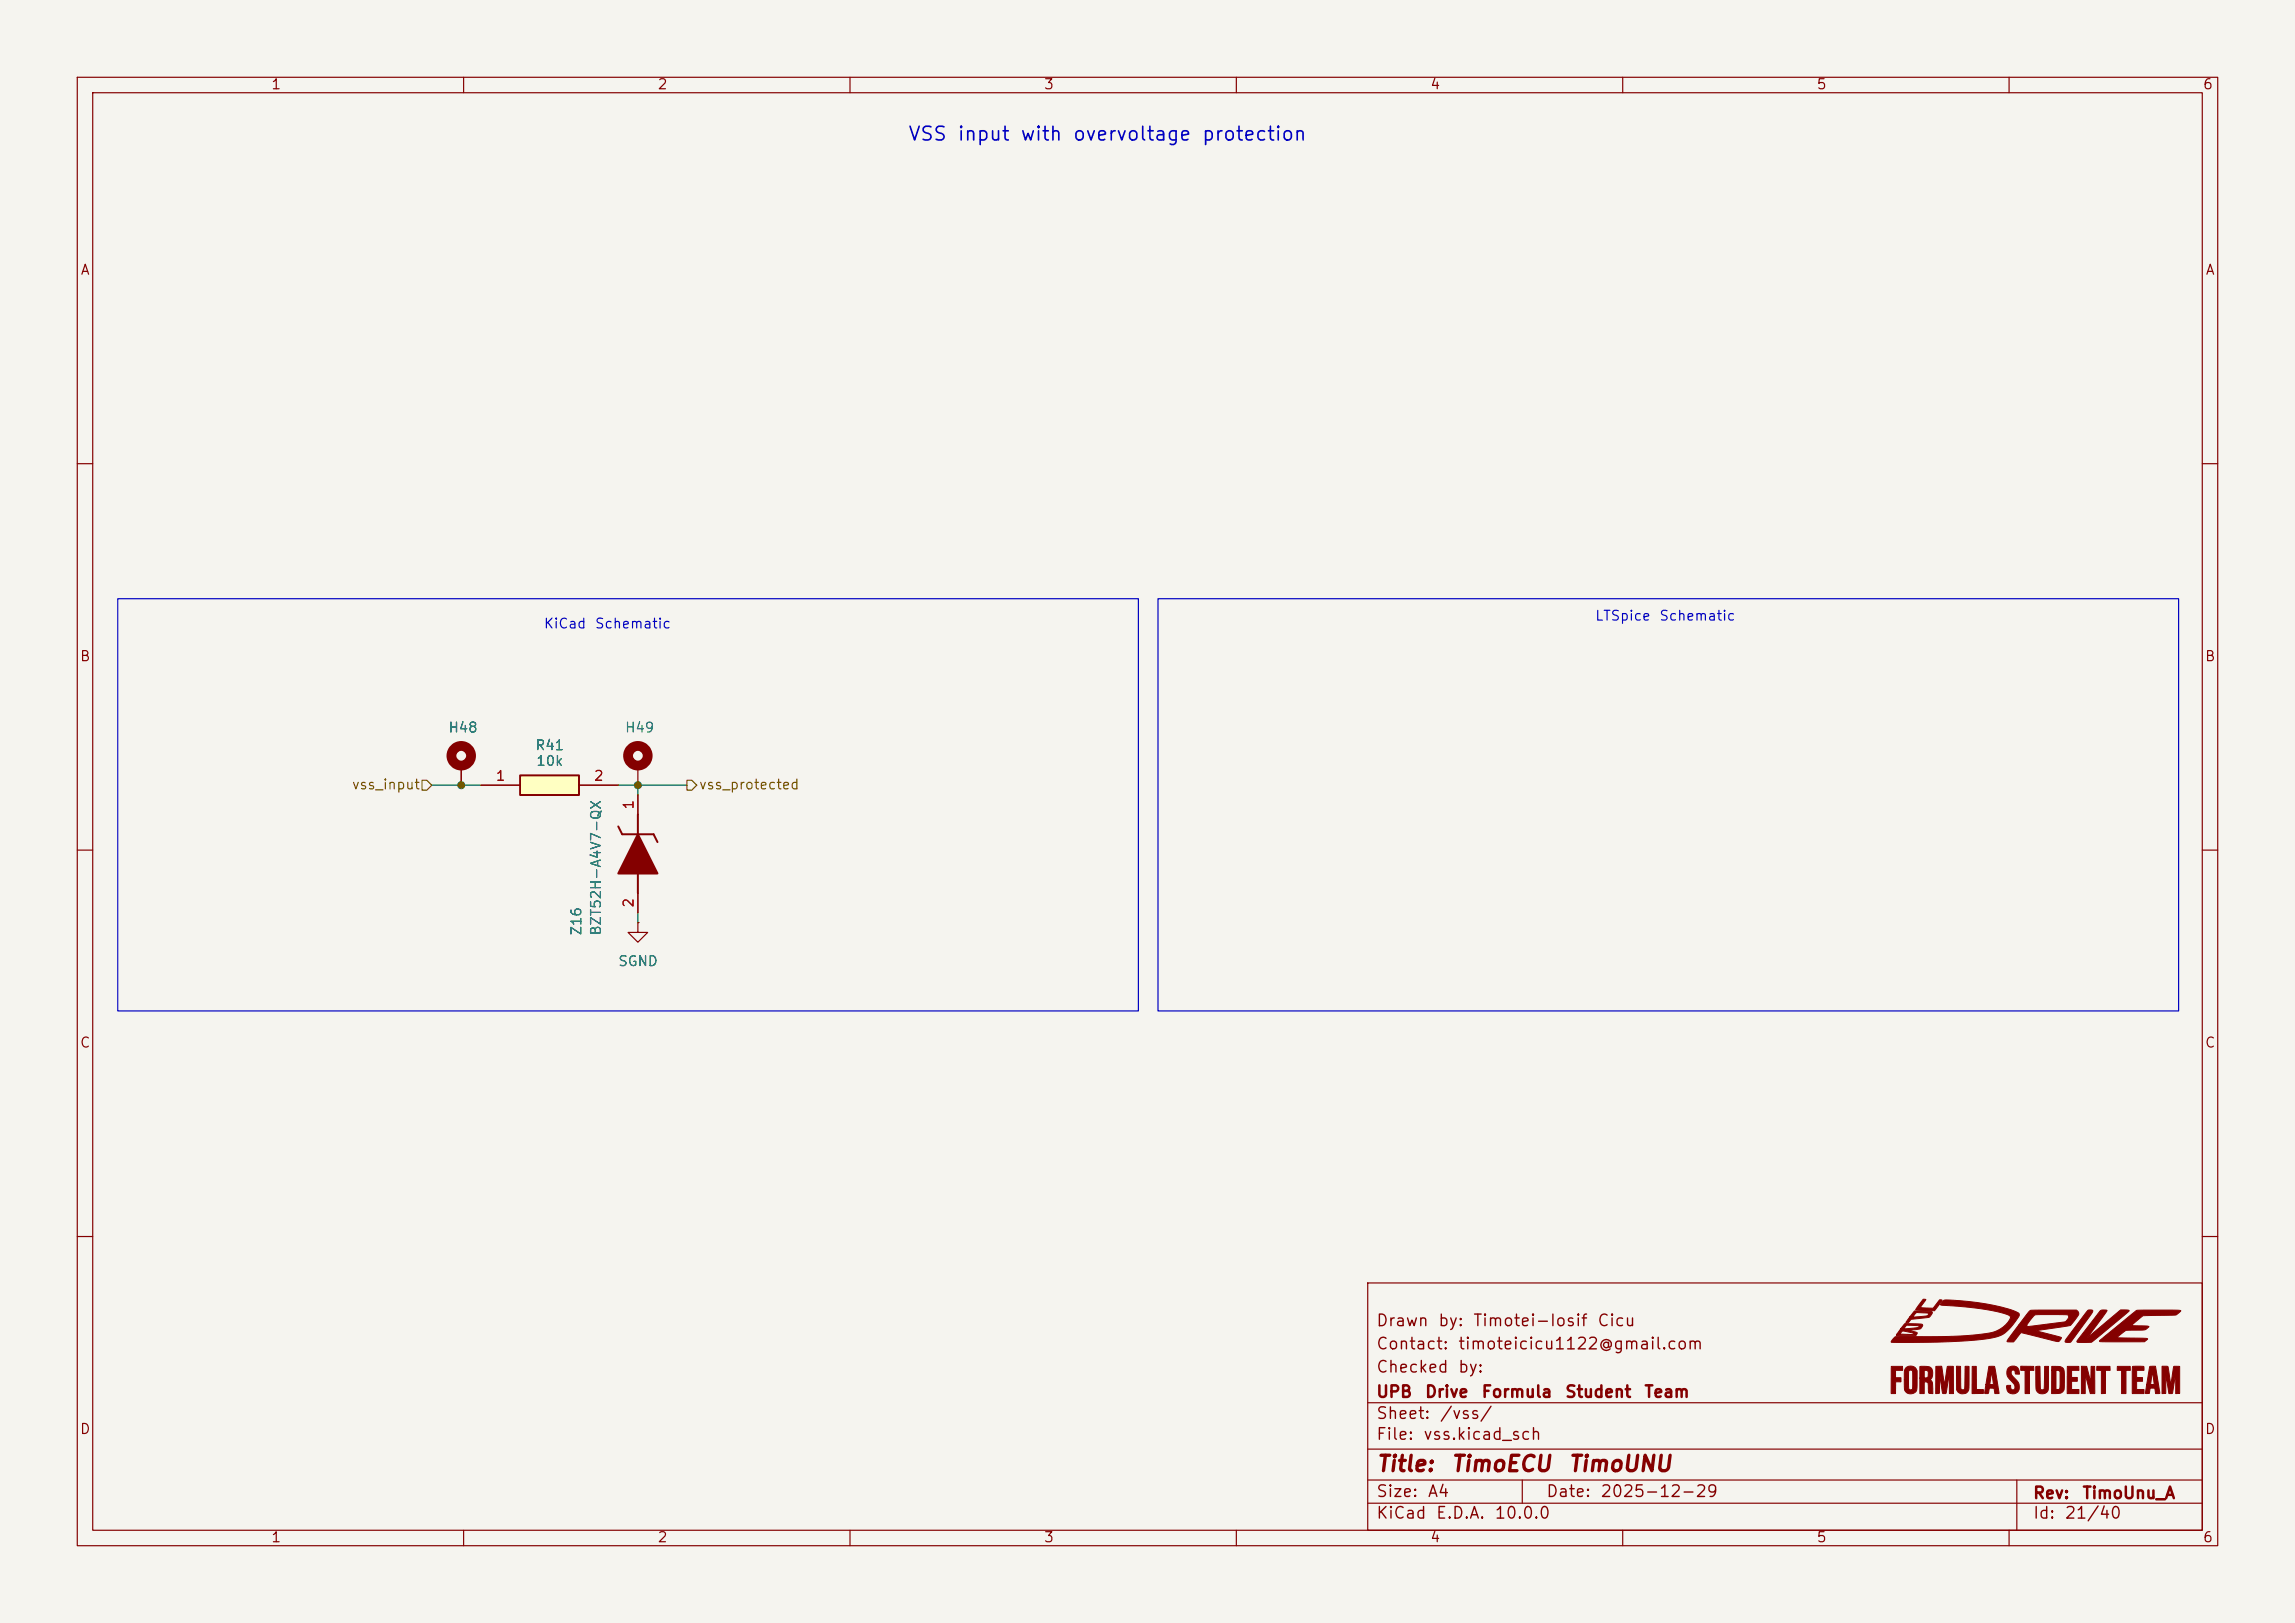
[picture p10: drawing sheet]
<svg xmlns="http://www.w3.org/2000/svg" width="297mm" height="210mm" viewBox="0 0 297 210" stroke-linecap="round" stroke-linejoin="round" font-family="sans-serif">
<defs><g id="words">
<g font-size="2" fill="#840000">
<text x="178" y="190.9">Title:</text>
<text x="187.7" y="190.9">TimoECU</text>
<text x="202.8" y="190.9">TimoUNU</text>
</g>
<g font-size="1.8" fill="#0000c2">
<text x="117.4" y="18.6">VSS</text>
<text x="123.8" y="18.6">input</text>
<text x="131.9" y="18.6">with</text>
<text x="138.7" y="18.6">overvoltage</text>
<text x="155.4" y="18.6">protection</text>
</g>
<g font-size="1.5" fill="#840000">
<text x="178" y="172">Drawn</text>
<text x="186" y="172">by:</text>
<text x="190.5" y="172">Timotei-Iosif</text>
<text x="206.6" y="172">Cicu</text>
<text x="178" y="178">Checked</text>
<text x="178" y="175">Contact:</text>
<text x="188.6" y="175">timoteicicu1122@gmail.com</text>
<text x="188.6" y="178">by:</text>
<text x="178" y="184">Sheet:</text>
<text x="178" y="181.2">UPB</text>
<text x="184.3" y="181.2">Drive</text>
<text x="186.2" y="184">/vss/</text>
<text x="191.6" y="181.2">Formula</text>
<text x="202.4" y="181.2">Student</text>
<text x="212.7" y="181.2">Team</text>
<text x="178" y="186.7">File:</text>
<text x="184.1" y="186.7">vss.kicad_sch</text>
<text x="178" y="196.9">KiCad</text>
<text x="178" y="194.1">Size:</text>
<text x="184.7" y="194.1">A4</text>
<text x="185.7" y="196.9">E.D.A.</text>
<text x="193.3" y="196.9">10.0.0</text>
<text x="200" y="194.1">Date:</text>
<text x="207" y="194.1">2025-12-29</text>
<text x="263" y="194.3">Rev:</text>
<text x="263" y="196.9">Id:</text>
<text x="267.1" y="196.9">21/40</text>
<text x="269.4" y="194.3">TimoUnu_A</text>
</g>
<g font-size="1.3" fill="#840000">
<text x="35" y="11.9">1</text>
<text x="85" y="11.9">2</text>
<text x="135" y="11.9">3</text>
<text x="185" y="11.9">4</text>
<text x="235" y="11.9">5</text>
<text x="285" y="11.9">6</text>
<text x="10.3" y="35.9">A</text>
<text x="285.3" y="35.9">A</text>
<text x="10.3" y="85.9">B</text>
<text x="285.3" y="85.9">B</text>
<text x="10.3" y="135.9">C</text>
<text x="285.3" y="135.9">C</text>
<text x="10.3" y="185.9">D</text>
<text x="285.3" y="185.9">D</text>
<text x="35" y="199.9">1</text>
<text x="85" y="199.9">2</text>
<text x="135" y="199.9">3</text>
<text x="185" y="199.9">4</text>
<text x="235" y="199.9">5</text>
<text x="285" y="199.9">6</text>
</g>
<g font-size="1.3" fill="#0000c2">
<text x="70.3" y="81.6">KiCad</text>
<text x="76.9" y="81.6">Schematic</text>
<text x="206.3" y="80.6">LTSpice</text>
<text x="214.6" y="80.6">Schematic</text>
</g>
<g font-size="1.3" fill="#006464">
<text x="57.9" y="95.1">H48</text>
<text x="80.8" y="95.1">H49</text>
<text x="69.2" y="97.4">R41</text>
<text x="69.3" y="99.4">10k</text>
<text x="75.5" y="121.1" transform="rotate(-90 75.5 121.1)">Z16</text>
<text x="78.1" y="121.1" transform="rotate(-90 78.1 121.1)">BZT52H-A4V7-QX</text>
<text x="79.9" y="125.3">SGND</text>
</g>
<g font-size="1.3" fill="#a90000">
<text x="64.1" y="101.3">1</text>
<text x="76.8" y="101.3">2</text>
<text x="82.3" y="104.8" transform="rotate(-90 82.3 104.8)">1</text>
<text x="82.3" y="117.5" transform="rotate(-90 82.3 117.5)">2</text>
</g>
<g font-size="1.3" fill="#725600">
<text x="45.4" y="102.5">vss_input</text>
<text x="90.4" y="102.5">vss_protected</text>
</g>
</g></defs>
<path d="M0 0h297v210h-297z" fill="#f5f4ef" stroke="#f5f4ef" stroke-width=".13"/>
<g fill="none" stroke="#840000" stroke-width=".15">
<path d="M10 10h277v190h-277zM12 12h273v186h-273zM60 10v2M110 10v2M160 10v2M210 10v2M260 10v2M10 60h2M285 60h2M59.7 99.1v2.5M82.5 99.1v2.5M10 110h2"/>
<path d="M82.5 119.4v1.3h1.3l-1.3 1.2-1.2-1.2h1.2M82.5 119.4h.1M82.5 102.9v2.5M82.5 115.6v2.5M285 110h2M10 160h2M177 166h108v32h-108zM285 160h2M60 198v2M110 198v2M160 198v2M177 194.5h108"/>
<path d="M177 191.5h108M177 187.5h108M177 181.5h108M197 191.5v3M210 198v2M260 198v2M261 191.5v6.5"/>
</g>
<g fill="none" stroke="#840000" stroke-width="1.3">
<circle cx="59.7" cy="97.8" r="1.27"/>
<circle cx="82.5" cy="97.8" r="1.27"/>
</g>
<path d="M80 106.9l.5 1.1h4.1l.5 1M82.5 105.4v2.6M82.5 113v2.6" fill="none" stroke="#840000" stroke-width=".25"/>
<path d="M82.5 108l2.6 5h-5.1z" fill="#840000" stroke="#840000" stroke-width=".25"/>
<path d="M67.3 100.3h7.6v2.6h-7.6z" fill="#ffffc2"/>
<path d="M67.3 100.3h7.6v2.6h-7.6z" fill="none" stroke="#840000" stroke-width=".25"/>
<path d="M59.7 99.1v2.5M62.2 101.6h5.1M74.9 101.6h5.1M82.5 119.4h.1M82.5 102.9v2.5M82.5 115.6v2.5" fill="none" stroke="#840000" stroke-width=".15"/>
<g fill="#840000" stroke="#840000" stroke-width=".13">
<path d="M244.8 176.8h1.4v.5h-.9v1h.7v.5h-.7v1.5h-.6z"/>
<path d="M245.2 173l.8-.1a67.2 67.2 0 0 0 11.8-.5 3.4 3.4 0 0 0 2.4-2l-.1-.1a11.9 11.9 0 0 0-4.4-1l-4.4-.4-.2-.1a.85 .85 0 0 1 1.1-.6 27.1 27.1 0 0 1 8.8 1.6 .47 .47 0 0 1 .3 .4 .47 .47 0 0 1-.2 .4 4.8 4.8 0 0 1-4.1 2.7 88.8 88.8 0 0 1-12.3 .3z"/>
<path d="M247.8 169.6l1.4 .1a1.07 1.07 0 0 1 .9 .1l-.1 .2a.86 .86 0 0 1-1 .5l-1.7 .2-.2 .2a.28 .28 0 0 1-.4 .2 .97 .97 0 0 1 1.2-.7l.8-.1a.84 .84 0 0 0 .8-.2v-.2h-.9a.74 .74 0 0 0-1 .5h-.5z"/>
<path d="M246.7 177a.9 .9 0 0 1 1.4 .4v1.5a1.52 1.52 0 0 1-.2 1.2 .89 .89 0 0 1-1.1 .1 .89 .89 0 0 1-.4-1v-.7h.6v.4a1.06 1.06 0 0 0 .1 .9 .33 .33 0 0 0 .4-.1 .33 .33 0 0 0 0-.4v-1.5a.32 .32 0 0 0 0-.4 .32 .32 0 0 0-.5 0v1.1h-.6l.1-1.1z"/>
<path d="M246.5 171.3h2.2a.37 .37 0 0 1-.2 .7l-1.5 .2h.2a1.23 1.23 0 0 1 .9 .3l-.2 .4-2.5-.1 .1-.2h2.2l-.1-.1-1-.2a.47 .47 0 0 0-.7 .3h-.4l.5-.7 1.9-.1 .4-.1-.1-.2h-1.5l-.3 .4h-.4z"/>
<path d="M248.5 176.8h.6a.87 .87 0 0 1 .8 .3 .87 .87 0 0 1 .2 .9l-.1 .4-.2 .1a1.12 1.12 0 0 1 .3 1.2v.6h-.3l-.2-.1v-.6a.57 .57 0 0 0-.4-.8h-.2v1.5h-.5v-2h.5a.38 .38 0 0 0 .4 0 .38 .38 0 0 0 .1-.5 .39 .39 0 0 0 0-.4 .39 .39 0 0 0-.5-.1v1h-.5z"/>
<path d="M250.5 176.8h.8l.3 2.4 .4-2.1a.28 .28 0 0 1 .1-.3 .28 .28 0 0 1 .3 0h.4v3.5h-.5v-2.5l-.3 1.7a.92 .92 0 0 1-.2 .8l-.4-.1-.4-2.3v2.4h-.5z"/>
<path d="M248.9 168.1l.3 .1-.7 1 1.7 .1 .8-1.1h.3l-.9 1.4-2.5-.1z"/>
<path d="M253.2 176.8h.5v2.7a.27 .27 0 0 0 .3 .3 .27 .27 0 0 0 .3-.3v-2.7h.5v2.4a.87 .87 0 0 1-.5 1.1 .87 .87 0 0 1-1.1-.5z"/>
<path d="M255.2 176.8h.6v3h.9v.5h-1.5z"/>
<path d="M257.4 176.8h.6a.78 .78 0 0 1 .3 .8l.4 2.7h-.5l-.1-.7h-.7v.1a.47 .47 0 0 1-.2 .6h-.4l.2-1.1 1-.1-.3-1.6-.2 1.7h-.5z"/>
<path d="M262.7 169.6l.6-.1h5.4a.6 .6 0 0 1 0 1.1l-.1 .1a1.33 1.33 0 0 1-1 .9l-4 .6 3.1 .8a.52 .52 0 0 1-.7 .5l-4.4-1.1-.6 .7a.94 .94 0 0 1-1.2 .5l-.1-.1 .2-.2 1.3-1.8h1.1v.1h.2l4.1-.5a.95 .95 0 0 0 1-.4 .34 .34 0 0 0 .1-.5 .34 .34 0 0 0-.5-.1h-3.7a2.7 2.7 0 0 0-1.2 1.4h-1.1z"/>
<path d="M259.9 177a.85 .85 0 0 1 1-.2 .85 .85 0 0 1 .4 1h-.5v-.2a.28 .28 0 0 0-.4-.3 .28 .28 0 0 0-.1 .4l.2 .5a1.53 1.53 0 0 1 .8 1.6 .81 .81 0 0 1-1.1 .6 .81 .81 0 0 1-.4-1.1h.4v.3a.31 .31 0 0 0 .5 .2 .31 .31 0 0 0 0-.5l-.2-.4a1.49 1.49 0 0 1-.7-1.7z"/>
<path d="M261.5 176.8h1.7v.5h-.6v3h-.5v-3h-.6z"/>
<path d="M263.4 176.8h.6v2.7a.25 .25 0 0 0 .3 .3 .25 .25 0 0 0 .3-.2v-2.8h.5v2.4a.86 .86 0 0 1-.8 1.2 .86 .86 0 0 1-.8-1.2z"/>
<path d="M265.5 176.8h1a.76 .76 0 0 1 .7 1v1.4a.91 .91 0 0 1-.3 .9 .91 .91 0 0 1-.9 .2h-.5v-3h.6v2.5h.2a.3 .3 0 0 0 .3-.4v-1.9l-.3-.2h-.8z"/>
<path d="M270.2 169.6v-.1a.44 .44 0 0 1 .6 .2l-2.4 3.4a.73 .73 0 0 1-.7 .6h-.4v-.3z"/>
<path d="M267.5 176.8h1.5v.5h-.9v.9h.7v.5h-.7v1.1h.9v.5h-1.5z"/>
<path d="M269.4 176.8h.6l.6 2v-2h.5v3.5h-.6l-.6-2.5v2.5h-.5z"/>
<path d="M271.8 169.7l.3-.2 .6 .1-2.5 3.4 3.7-3a1.09 1.09 0 0 1 1.3-.5l.3 .1a1.5 1.5 0 0 1-.8 .7l-3.3 2.8a1.42 1.42 0 0 1-.9 .6h-1.5l-.2-.1z"/>
<path d="M271.4 176.8h1.7v.5h-.6v3h-.6v-3h-.6z"/>
<path d="M271.7 173.5l4.8-3.9 5.3-.1 .4 .1-.1 .2a1.11 1.11 0 0 1-1.2 .4h-2.9a1.17 1.17 0 0 0-1.3 .5l-.8 .8 2.2 .2a1.2 1.2 0 0 1-1.2 .4h-.8a1.39 1.39 0 0 0-1.3 .2l-.8 .8h2.8a1.63 1.63 0 0 1 1.1 .2l-.4 .3h-5.5h-.2z"/>
<path d="M274 176.8h1.7v.5h-.6v3h-.5v-3h-.6z"/>
<path d="M276 176.8h1.4l.1 .5h-1v.9l.8 .1v.4h-.8v1.1h1v.5h-1.6z"/>
<path d="M278.2 176.8h.7l.6 3.5h-.5l-.1-.3a.27 .27 0 0 0 0-.3 .27 .27 0 0 0-.3-.1l-.3 .1-.1 .6h-.6l.2-1.1 1-.1-.2-1.5-.3 1.6h-.5z"/>
<path d="M279.8 176.8l.8 .1 .3 2.3 .3-2.1a.28 .28 0 0 1 .2-.3 .28 .28 0 0 1 .3 0h.4v3.5h-.5l-.1-2.5-.3 2.2a.28 .28 0 0 1-.1 .3 .28 .28 0 0 1-.3 0h-.1l-.4-2.4v2.4h-.5z"/>
</g>
<path d="M54.6 101h.6l.7 .6-.7 .6h-.6zM88.9 101h.6l.7 .6-.7 .6h-.6z" fill="none" stroke="#725600" stroke-width=".15"/>
<path d="M55.9 101.6h6.3M80 101.6h8.9M82.5 101.6v1.3M82.5 118.1v1.3" fill="none" stroke="#009600" stroke-width=".15"/>
<path d="M15.2 77.5h132.1v53.3h-132.1zM149.9 77.5h132v53.3h-132z" fill="none" stroke="#0000c2" stroke-width=".15"/>
<g fill="#009600" stroke="#009600" stroke-width=".13">
<circle cx="82.5" cy="101.6" r=".46"/>
<circle cx="59.7" cy="101.6" r=".46"/>
</g>
<use href="#words"/>
</svg>
